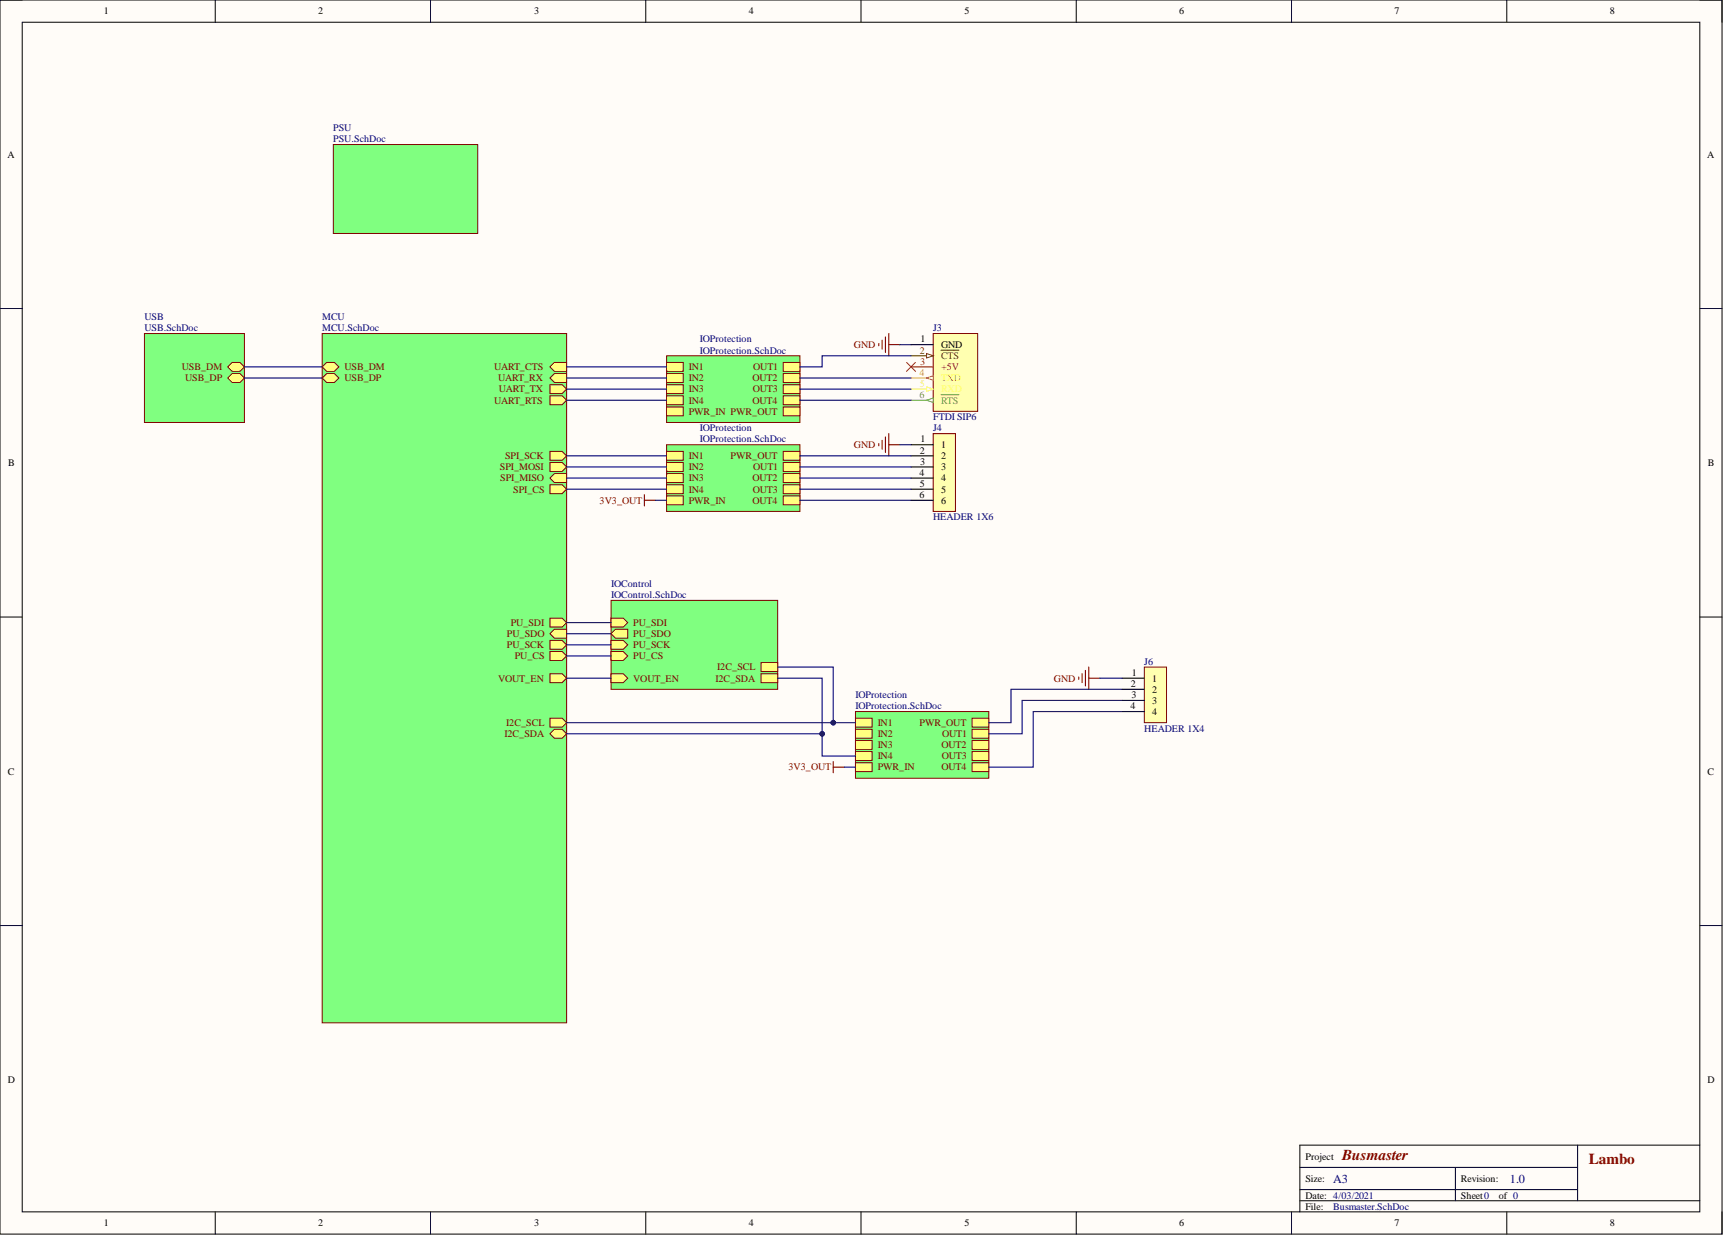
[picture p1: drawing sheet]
<svg xmlns="http://www.w3.org/2000/svg" width="393mm" height="282mm" viewBox="0 0 393 282" stroke-linecap="round" stroke-linejoin="round" font-family="sans-serif">
<defs><g id="words">
<text font-size="3.5" fill="#800000" x="306.4" y="264.7">Busmaster</text>
<text font-size="3.5" fill="#980000" x="362.7" y="265.7">Lambo</text>
<g font-size="2.8" fill="#000080">
<text x="304.4" y="269.9">A3</text>
<text x="344.7" y="269.9">1.0</text>
</g>
<g font-size="2.3">
<text x="23.7" y="3.3">1</text>
<text x="72.6" y="3.3">2</text>
<text x="121.9" y="3.3">3</text>
<text x="170.9" y="3.3">4</text>
<text x="220.2" y="3.3">5</text>
<text x="269.2" y="3.3">6</text>
<text x="318.4" y="3.3">7</text>
<text x="367.5" y="3.3">8</text>
<text x="1.7" y="35.9">A</text>
<text x="389.7" y="35.9">A</text>
<text x="210.2" y="78.2">1</text>
<text x="214.8" y="79.4">GND</text>
<text x="210.2" y="101">1</text>
<text x="1.9" y="106.4">B</text>
<text x="210" y="103.5">2</text>
<text x="210.1" y="106.1">3</text>
<text x="214.8" y="102.3">1</text>
<text x="214.8" y="104.8">2</text>
<text x="214.8" y="107.3">3</text>
<text x="389.9" y="106.4">B</text>
<text x="209.9" y="108.6">4</text>
<text x="209.9" y="113.7">6</text>
<text x="210" y="111.1">5</text>
<text x="214.8" y="109.9">4</text>
<text x="214.8" y="112.4">5</text>
<text x="214.8" y="114.9">6</text>
<text x="258.4" y="154.3">1</text>
<text x="263" y="155.5">1</text>
<text x="258.1" y="161.9">4</text>
<text x="258.2" y="156.8">2</text>
<text x="258.3" y="159.4">3</text>
<text x="263" y="158.1">2</text>
<text x="263" y="160.6">3</text>
<text x="263" y="163.2">4</text>
<text x="1.8" y="176.8">C</text>
<text x="389.8" y="176.8">C</text>
<text x="1.8" y="247.2">D</text>
<text x="389.8" y="247.2">D</text>
<text x="298" y="264.7">Project</text>
<text x="298" y="269.7">Size:</text>
<text x="333.5" y="269.7">Revision:</text>
<text x="298" y="273.5">Date: 4/03/2021</text>
<text x="333.5" y="273.5">Sheet0</text>
<text x="342.1" y="273.5">of 0</text>
<text x="23.7" y="279.9">1</text>
<text x="72.6" y="279.9">2</text>
<text x="121.9" y="279.9">3</text>
<text x="170.9" y="279.9">4</text>
<text x="220.2" y="279.9">5</text>
<text x="269.2" y="279.9">6</text>
<text x="298" y="276.1">File:</text>
<text x="318.4" y="279.9">7</text>
<text x="367.5" y="279.9">8</text>
</g>
<g font-size="2.3" fill="#000080">
<text x="76.1" y="29.9">PSU</text>
<text x="76.1" y="32.5">PSU.SchDoc</text>
<text x="33" y="73.1">USB</text>
<text x="33" y="75.6">USB.SchDoc</text>
<text x="73.6" y="73.1">MCU</text>
<text x="73.6" y="75.6">MCU.SchDoc</text>
<text x="213" y="75.6">J3</text>
<text x="159.8" y="78.2">IOProtection</text>
<text x="159.8" y="80.7">IOProtection.SchDoc</text>
<text x="213" y="95.9">FTDI SIP6</text>
<text x="159.8" y="98.5">IOProtection</text>
<text x="159.8" y="101">IOProtection.SchDoc</text>
<text x="213" y="98.5">J4</text>
<text x="213" y="118.8">HEADER 1X6</text>
<text x="139.5" y="134">IOControl</text>
<text x="139.5" y="136.5">IOControl.SchDoc</text>
<text x="261.2" y="151.7">J6</text>
<text x="195.3" y="159.4">IOProtection</text>
<text x="195.3" y="161.9">IOProtection.SchDoc</text>
<text x="261.2" y="167">HEADER 1X4</text>
<text x="304.4" y="276.1">Busmaster.SchDoc</text>
</g>
<g font-size="2.3" fill="#800000">
<text x="195" y="79.4">GND</text>
<text x="41.5" y="84.5">USB_DM</text>
<text x="42.3" y="87">USB_DP</text>
<text x="78.6" y="84.5">USB_DM</text>
<text x="78.6" y="87">USB_DP</text>
<text x="112.8" y="84.5">UART_CTS</text>
<text x="113.7" y="87">UART_RX</text>
<text x="113.9" y="89.6">UART_TX</text>
<text x="157.3" y="87">IN2</text>
<text x="157.3" y="84.5">IN1</text>
<text x="157.3" y="89.6">IN3</text>
<text x="171.8" y="87">OUT2</text>
<text x="171.9" y="89.6">OUT3</text>
<text x="172" y="84.5">OUT1</text>
<text x="112.8" y="92.1">UART_RTS</text>
<text x="157.3" y="92.1">IN4</text>
<text x="157.3" y="94.6">PWR_IN PWR_OUT</text>
<text x="171.8" y="92.1">OUT4</text>
<text x="114.1" y="107.3">SPI_MOSI</text>
<text x="115.3" y="104.8">SPI_SCK</text>
<text x="157.3" y="107.3">IN2</text>
<text x="157.3" y="104.8">IN1</text>
<text x="166.8" y="104.8">PWR_OUT</text>
<text x="172" y="107.3">OUT1</text>
<text x="195" y="102.3">GND</text>
<text x="114.2" y="109.9">SPI_MISO</text>
<text x="117.2" y="112.4">SPI_CS</text>
<text x="157.3" y="109.9">IN3</text>
<text x="157.3" y="112.4">IN4</text>
<text x="171.8" y="109.9">OUT2</text>
<text x="171.9" y="112.4">OUT3</text>
<text x="136.9" y="114.9">3V3_OUT</text>
<text x="157.3" y="114.9">PWR_IN</text>
<text x="171.8" y="114.9">OUT4</text>
<text x="116.6" y="142.9">PU_SDI</text>
<text x="144.6" y="142.9">PU_SDI</text>
<text x="115.7" y="145.4">PU_SDO</text>
<text x="115.7" y="147.9">PU_SCK</text>
<text x="144.6" y="145.4">PU_SDO</text>
<text x="144.6" y="147.9">PU_SCK</text>
<text x="113.7" y="155.5">VOUT_EN</text>
<text x="117.5" y="150.5">PU_CS</text>
<text x="144.6" y="155.5">VOUT_EN</text>
<text x="144.6" y="150.5">PU_CS</text>
<text x="163.3" y="155.5">I2C_SDA</text>
<text x="163.8" y="153">I2C_SCL</text>
<text x="240.6" y="155.5">GND</text>
<text x="115.6" y="165.7">I2C_SCL</text>
<text x="200.4" y="165.7">IN1</text>
<text x="209.9" y="165.7">PWR_OUT</text>
<text x="115.1" y="168.2">I2C_SDA</text>
<text x="200.4" y="168.2">IN2</text>
<text x="200.4" y="170.8">IN3</text>
<text x="200.4" y="173.3">IN4</text>
<text x="214.9" y="170.8">OUT2</text>
<text x="215" y="173.3">OUT3</text>
<text x="215.1" y="168.2">OUT1</text>
<text x="180" y="175.8">3V3_OUT</text>
<text x="200.4" y="175.8">PWR_IN</text>
<text x="214.9" y="175.8">OUT4</text>
</g>
<g font-size="2.3" fill="#783f04">
<text x="210" y="80.7">2</text>
<text x="214.8" y="82">CTS</text>
</g>
<g font-size="2.3" fill="#f00">
<text x="210.1" y="83.2">3</text>
<text x="214.8" y="84.5">+5V</text>
</g>
<g font-size="2.3" fill="#f90">
<text x="209.9" y="85.8">4</text>
<text x="214.8" y="87">TXD</text>
</g>
<g font-size="2.3" fill="#ffe666">
<text x="210" y="88.3">5</text>
<text x="214.8" y="89.6">RXD</text>
</g>
<g font-size="2.3" fill="#6aa84f">
<text x="209.9" y="90.8">6</text>
<text x="214.8" y="92.1">RTS</text>
</g>
</g></defs>
<path d="M0 0h393.1v281.7h-393.1z" fill-rule="evenodd" fill="#fffcf8"/>
<path d="M0 0h393.1v281.7h-393.1z" fill="none" stroke="#000" stroke-width=".23"/>
<path d="M5.1 5.1h383v271.5h-383z" fill-rule="evenodd" fill="#fffcf8"/>
<g fill="none" stroke="#000" stroke-width=".23">
<path d="M0 0h5.1M5.1 5.1h383v271.5h-383zM49.1 0v5.1M98.3 0v5.1M147.4 0v5.1M196.6 0v5.1M245.7 0v5.1M294.8 0v5.1M344 0v5.1M388.1 0h5v5.1M0 70.4h5.1M388.1 70.4h5"/>
<path d="M0 140.8h5.1M388.1 140.8h5M0 211.2h5.1M388.1 211.2h5M49.1 276.6v5.1M98.3 276.6v5.1M147.4 276.6v5.1M196.6 276.6v5.1M245.7 276.6v5.1M294.8 276.6v5.1M296.7 266.4h63.5M296.7 274.1h91.4"/>
<path d="M296.7 271.5h63.5M332.3 266.4v7.7M344 276.6v5.1M360.2 261.4v12.7M388.1 261.4h-91.4v15.2M393.1 276.6v5.1"/>
</g>
<path d="M73.6 76.1h55.8v157.4h-55.8z" fill-rule="evenodd" fill="#80ff80"/>
<path d="M73.6 76.1h55.8v157.4h-55.8z" fill="none" stroke="#800000" stroke-width=".23"/>
<path d="M74.6 82.7h1.7l1.1 1-1.1 1.1h-1.7l-1-1.1z" fill-rule="evenodd" fill="#ffff80"/>
<path d="M74.6 82.7h1.7l1.1 1-1.1 1.1h-1.7l-1-1.1z" fill="none" stroke="#800000" stroke-width=".23"/>
<path d="M126.6 82.7h2.8v2.1h-2.8l-1.1-1.1z" fill-rule="evenodd" fill="#ffff80"/>
<path d="M126.6 82.7h2.8v2.1h-2.8l-1.1-1.1z" fill="none" stroke="#800000" stroke-width=".23"/>
<path d="M125.5 110.6h2.8l1.1 1.1-1.1 1h-2.8z" fill-rule="evenodd" fill="#ffff80"/>
<path d="M125.5 110.6h2.8l1.1 1.1-1.1 1h-2.8z" fill="none" stroke="#800000" stroke-width=".23"/>
<path d="M74.6 85.3h1.7l1.1 1-1.1 1h-1.7l-1-1z" fill-rule="evenodd" fill="#ffff80"/>
<path d="M74.6 85.3h1.7l1.1 1-1.1 1h-1.7l-1-1z" fill="none" stroke="#800000" stroke-width=".23"/>
<path d="M125.5 163.9h2.8l1.1 1-1.1 1.1h-2.8z" fill-rule="evenodd" fill="#ffff80"/>
<path d="M125.5 163.9h2.8l1.1 1-1.1 1.1h-2.8z" fill="none" stroke="#800000" stroke-width=".23"/>
<path d="M126.6 166.5h1.7l1.1 1-1.1 1h-1.7l-1.1-1z" fill-rule="evenodd" fill="#ffff80"/>
<path d="M126.6 166.5h1.7l1.1 1-1.1 1h-1.7l-1.1-1z" fill="none" stroke="#800000" stroke-width=".23"/>
<path d="M126.6 85.3h2.8v2h-2.8l-1.1-1z" fill-rule="evenodd" fill="#ffff80"/>
<path d="M126.6 85.3h2.8v2h-2.8l-1.1-1z" fill="none" stroke="#800000" stroke-width=".23"/>
<path d="M125.5 105.6h2.8l1.1 1-1.1 1h-2.8z" fill-rule="evenodd" fill="#ffff80"/>
<path d="M125.5 105.6h2.8l1.1 1-1.1 1h-2.8z" fill="none" stroke="#800000" stroke-width=".23"/>
<path d="M125.5 90.3h2.8l1.1 1.1-1.1 1h-2.8z" fill-rule="evenodd" fill="#ffff80"/>
<path d="M125.5 90.3h2.8l1.1 1.1-1.1 1h-2.8z" fill="none" stroke="#800000" stroke-width=".23"/>
<path d="M126.6 108.1h2.8v2h-2.8l-1.1-1z" fill-rule="evenodd" fill="#ffff80"/>
<path d="M126.6 108.1h2.8v2h-2.8l-1.1-1z" fill="none" stroke="#800000" stroke-width=".23"/>
<path d="M125.5 87.8h2.8l1.1 1-1.1 1h-2.8z" fill-rule="evenodd" fill="#ffff80"/>
<path d="M125.5 87.8h2.8l1.1 1-1.1 1h-2.8z" fill="none" stroke="#800000" stroke-width=".23"/>
<path d="M125.5 103h2.8l1.1 1-1.1 1.1h-2.8z" fill-rule="evenodd" fill="#ffff80"/>
<path d="M125.5 103h2.8l1.1 1-1.1 1.1h-2.8z" fill="none" stroke="#800000" stroke-width=".23"/>
<path d="M125.5 153.8h2.8l1.1 1-1.1 1h-2.8z" fill-rule="evenodd" fill="#ffff80"/>
<path d="M125.5 153.8h2.8l1.1 1-1.1 1h-2.8z" fill="none" stroke="#800000" stroke-width=".23"/>
<path d="M125.5 141.1h2.8l1.1 1-1.1 1h-2.8z" fill-rule="evenodd" fill="#ffff80"/>
<path d="M125.5 141.1h2.8l1.1 1-1.1 1h-2.8z" fill="none" stroke="#800000" stroke-width=".23"/>
<path d="M126.6 143.6h2.8v2.1h-2.8l-1.1-1.1z" fill-rule="evenodd" fill="#ffff80"/>
<path d="M126.6 143.6h2.8v2.1h-2.8l-1.1-1.1z" fill="none" stroke="#800000" stroke-width=".23"/>
<path d="M125.5 146.2h2.8l1.1 1-1.1 1h-2.8z" fill-rule="evenodd" fill="#ffff80"/>
<path d="M125.5 146.2h2.8l1.1 1-1.1 1h-2.8z" fill="none" stroke="#800000" stroke-width=".23"/>
<path d="M125.5 148.7h2.8l1.1 1-1.1 1h-2.8z" fill-rule="evenodd" fill="#ffff80"/>
<path d="M125.5 148.7h2.8l1.1 1-1.1 1h-2.8z" fill="none" stroke="#800000" stroke-width=".23"/>
<path d="M76.1 33h33v20.3h-33z" fill-rule="evenodd" fill="#80ff80"/>
<path d="M76.1 33h33v20.3h-33z" fill="none" stroke="#800000" stroke-width=".23"/>
<path d="M33 76.1h22.8v20.3h-22.8z" fill-rule="evenodd" fill="#80ff80"/>
<path d="M33 76.1h22.8v20.3h-22.8z" fill="none" stroke="#800000" stroke-width=".23"/>
<path d="M53 82.7h1.8l1 1-1 1.1h-1.8l-1-1.1z" fill-rule="evenodd" fill="#ffff80"/>
<path d="M53 82.7h1.8l1 1-1 1.1h-1.8l-1-1.1z" fill="none" stroke="#800000" stroke-width=".23"/>
<path d="M53 85.3h1.8l1 1-1 1h-1.8l-1-1z" fill-rule="evenodd" fill="#ffff80"/>
<path d="M53 85.3h1.8l1 1-1 1h-1.8l-1-1z" fill="none" stroke="#800000" stroke-width=".23"/>
<path d="M202.1 99.7v3.6M202.9 99v5M200.6 101.2v.6M201.4 100.5v2M202.9 101.5h2.5" fill="none" stroke="#800000" stroke-width=".25"/>
<path d="M213 99h5.1v17.7h-5.1z" fill-rule="evenodd" fill="#ffffb0"/>
<path d="M213 99h5.1v17.7h-5.1z" fill="none" stroke="#800000" stroke-width=".23"/>
<path d="M208 101.5h5M208 104h5M208 106.6h5M208 109.1h5M208 111.7h5M208 114.2h5" fill="none" stroke="#000" stroke-width=".25"/>
<path d="M152.2 81.2h30.4v15.2h-30.4z" fill-rule="evenodd" fill="#80ff80"/>
<path d="M152.2 81.2h30.4v15.2h-30.4z" fill="none" stroke="#800000" stroke-width=".23"/>
<path d="M152.2 85.3h3.8v2h-3.8z" fill-rule="evenodd" fill="#ffff80"/>
<path d="M152.2 85.3h3.8v2h-3.8z" fill="none" stroke="#800000" stroke-width=".23"/>
<path d="M178.8 90.3h3.8v2.1h-3.8z" fill-rule="evenodd" fill="#ffff80"/>
<path d="M178.8 90.3h3.8v2.1h-3.8z" fill="none" stroke="#800000" stroke-width=".23"/>
<path d="M152.2 82.7h3.8v2.1h-3.8z" fill-rule="evenodd" fill="#ffff80"/>
<path d="M152.2 82.7h3.8v2.1h-3.8z" fill="none" stroke="#800000" stroke-width=".23"/>
<path d="M178.8 82.7h3.8v2.1h-3.8z" fill-rule="evenodd" fill="#ffff80"/>
<path d="M178.8 82.7h3.8v2.1h-3.8z" fill="none" stroke="#800000" stroke-width=".23"/>
<path d="M152.2 87.8h3.8v2h-3.8z" fill-rule="evenodd" fill="#ffff80"/>
<path d="M152.2 87.8h3.8v2h-3.8z" fill="none" stroke="#800000" stroke-width=".23"/>
<path d="M152.2 90.3h3.8v2.1h-3.8z" fill-rule="evenodd" fill="#ffff80"/>
<path d="M152.2 90.3h3.8v2.1h-3.8z" fill="none" stroke="#800000" stroke-width=".23"/>
<path d="M178.8 85.3h3.8v2h-3.8z" fill-rule="evenodd" fill="#ffff80"/>
<path d="M178.8 85.3h3.8v2h-3.8z" fill="none" stroke="#800000" stroke-width=".23"/>
<path d="M178.8 87.8h3.8v2h-3.8z" fill-rule="evenodd" fill="#ffff80"/>
<path d="M178.8 87.8h3.8v2h-3.8z" fill="none" stroke="#800000" stroke-width=".23"/>
<path d="M152.2 92.9h3.8v2h-3.8z" fill-rule="evenodd" fill="#ffff80"/>
<path d="M152.2 92.9h3.8v2h-3.8z" fill="none" stroke="#800000" stroke-width=".23"/>
<path d="M178.8 92.9h3.8v2h-3.8z" fill-rule="evenodd" fill="#ffff80"/>
<path d="M178.8 92.9h3.8v2h-3.8z" fill="none" stroke="#800000" stroke-width=".23"/>
<path d="M213 76.1h10.2v17.8h-10.2z" fill-rule="evenodd" fill="#ffffb0"/>
<path d="M213 76.1h10.2v17.8h-10.2z" fill="none" stroke="#800000" stroke-width=".23"/>
<path d="M208 78.7h5" fill="none" stroke="#000" stroke-width=".25"/>
<path d="M208 81.2h5" fill="none" stroke="#783f04" stroke-width=".25"/>
<path d="M211.5 80.7l1.5 .5-1.5 .5z" fill="#f8fcff"/>
<path d="M211.5 80.7l1.5 .5-1.5 .5z" fill="none" stroke="#783f04" stroke-width=".23"/>
<path d="M214.8 79.9h4.1" fill="none" stroke="#783f04" stroke-width=".25"/>
<path d="M208 83.7h5" fill="none" stroke="#f00" stroke-width=".25"/>
<path d="M208 86.3h5" fill="none" stroke="#f90" stroke-width=".25"/>
<path d="M211.5 86.3l1.5-.5v1z" fill="#f8fcff"/>
<path d="M211.5 86.3l1.5-.5v1z" fill="none" stroke="#f90" stroke-width=".23"/>
<path d="M208 88.8h5" fill="none" stroke="#ffe666" stroke-width=".25"/>
<path d="M211.5 88.3l1.5 .5-1.5 .5z" fill="#f8fcff"/>
<path d="M211.5 88.3l1.5 .5-1.5 .5z" fill="none" stroke="#ffe666" stroke-width=".23"/>
<path d="M208 91.4h5" fill="none" stroke="#6aa84f" stroke-width=".25"/>
<path d="M211.5 91.4l1.5-.6v1.1z" fill="#f8fcff"/>
<path d="M211.5 91.4l1.5-.6v1.1z" fill="none" stroke="#6aa84f" stroke-width=".23"/>
<path d="M214.8 90.1h4.1" fill="none" stroke="#6aa84f" stroke-width=".25"/>
<path d="M200.6 78.4v.5M201.4 77.6v2.1M202.1 76.9v3.5M202.9 76.1v5.1M202.9 78.7h2.5" fill="none" stroke="#800000" stroke-width=".25"/>
<path d="M152.2 101.5h30.4v15.2h-30.4z" fill-rule="evenodd" fill="#80ff80"/>
<path d="M152.2 101.5h30.4v15.2h-30.4z" fill="none" stroke="#800000" stroke-width=".23"/>
<path d="M152.2 105.6h3.8v2h-3.8z" fill-rule="evenodd" fill="#ffff80"/>
<path d="M152.2 105.6h3.8v2h-3.8z" fill="none" stroke="#800000" stroke-width=".23"/>
<path d="M178.8 113.2h3.8v2h-3.8z" fill-rule="evenodd" fill="#ffff80"/>
<path d="M178.8 113.2h3.8v2h-3.8z" fill="none" stroke="#800000" stroke-width=".23"/>
<path d="M152.2 103h3.8v2.1h-3.8z" fill-rule="evenodd" fill="#ffff80"/>
<path d="M152.2 103h3.8v2.1h-3.8z" fill="none" stroke="#800000" stroke-width=".23"/>
<path d="M178.8 105.6h3.8v2h-3.8z" fill-rule="evenodd" fill="#ffff80"/>
<path d="M178.8 105.6h3.8v2h-3.8z" fill="none" stroke="#800000" stroke-width=".23"/>
<path d="M152.2 108.1h3.8v2h-3.8z" fill-rule="evenodd" fill="#ffff80"/>
<path d="M152.2 108.1h3.8v2h-3.8z" fill="none" stroke="#800000" stroke-width=".23"/>
<path d="M152.2 110.6h3.8v2.1h-3.8z" fill-rule="evenodd" fill="#ffff80"/>
<path d="M152.2 110.6h3.8v2.1h-3.8z" fill="none" stroke="#800000" stroke-width=".23"/>
<path d="M178.8 108.1h3.8v2h-3.8z" fill-rule="evenodd" fill="#ffff80"/>
<path d="M178.8 108.1h3.8v2h-3.8z" fill="none" stroke="#800000" stroke-width=".23"/>
<path d="M178.8 110.6h3.8v2.1h-3.8z" fill-rule="evenodd" fill="#ffff80"/>
<path d="M178.8 110.6h3.8v2.1h-3.8z" fill="none" stroke="#800000" stroke-width=".23"/>
<path d="M152.2 113.2h3.8v2h-3.8z" fill-rule="evenodd" fill="#ffff80"/>
<path d="M152.2 113.2h3.8v2h-3.8z" fill="none" stroke="#800000" stroke-width=".23"/>
<path d="M178.8 103h3.8v2.1h-3.8z" fill-rule="evenodd" fill="#ffff80"/>
<path d="M178.8 103h3.8v2.1h-3.8z" fill="none" stroke="#800000" stroke-width=".23"/>
<path d="M261.2 152.3h5.1v12.6h-5.1z" fill-rule="evenodd" fill="#ffffb0"/>
<path d="M261.2 152.3h5.1v12.6h-5.1z" fill="none" stroke="#800000" stroke-width=".23"/>
<path d="M256.2 154.8h5M256.2 157.3h5M256.2 159.9h5M256.2 162.4h5" fill="none" stroke="#000" stroke-width=".25"/>
<path d="M246.3 154.5v.5M247 153.8v2M247.8 153v3.6M248.6 152.3v5M248.6 154.8h2.5" fill="none" stroke="#800000" stroke-width=".25"/>
<path d="M195.3 162.4h30.4v15.2h-30.4z" fill-rule="evenodd" fill="#80ff80"/>
<path d="M195.3 162.4h30.4v15.2h-30.4z" fill="none" stroke="#800000" stroke-width=".23"/>
<path d="M195.3 166.5h3.8v2h-3.8z" fill-rule="evenodd" fill="#ffff80"/>
<path d="M195.3 166.5h3.8v2h-3.8z" fill="none" stroke="#800000" stroke-width=".23"/>
<path d="M221.9 174.1h3.8v2h-3.8z" fill-rule="evenodd" fill="#ffff80"/>
<path d="M221.9 174.1h3.8v2h-3.8z" fill="none" stroke="#800000" stroke-width=".23"/>
<path d="M195.3 163.9h3.8v2.1h-3.8z" fill-rule="evenodd" fill="#ffff80"/>
<path d="M195.3 163.9h3.8v2.1h-3.8z" fill="none" stroke="#800000" stroke-width=".23"/>
<path d="M221.9 166.5h3.8v2h-3.8z" fill-rule="evenodd" fill="#ffff80"/>
<path d="M221.9 166.5h3.8v2h-3.8z" fill="none" stroke="#800000" stroke-width=".23"/>
<path d="M195.3 169h3.8v2h-3.8z" fill-rule="evenodd" fill="#ffff80"/>
<path d="M195.3 169h3.8v2h-3.8z" fill="none" stroke="#800000" stroke-width=".23"/>
<path d="M195.3 171.5h3.8v2.1h-3.8z" fill-rule="evenodd" fill="#ffff80"/>
<path d="M195.3 171.5h3.8v2.1h-3.8z" fill="none" stroke="#800000" stroke-width=".23"/>
<path d="M221.9 169h3.8v2h-3.8z" fill-rule="evenodd" fill="#ffff80"/>
<path d="M221.9 169h3.8v2h-3.8z" fill="none" stroke="#800000" stroke-width=".23"/>
<path d="M221.9 171.5h3.8v2.1h-3.8z" fill-rule="evenodd" fill="#ffff80"/>
<path d="M221.9 171.5h3.8v2.1h-3.8z" fill="none" stroke="#800000" stroke-width=".23"/>
<path d="M221.9 163.9h3.8v2.1h-3.8z" fill-rule="evenodd" fill="#ffff80"/>
<path d="M221.9 163.9h3.8v2.1h-3.8z" fill="none" stroke="#800000" stroke-width=".23"/>
<path d="M195.3 174.1h3.8v2h-3.8z" fill-rule="evenodd" fill="#ffff80"/>
<path d="M195.3 174.1h3.8v2h-3.8z" fill="none" stroke="#800000" stroke-width=".23"/>
<path d="M139.5 137h38v20.3h-38z" fill-rule="evenodd" fill="#80ff80"/>
<path d="M139.5 137h38v20.3h-38z" fill="none" stroke="#800000" stroke-width=".23"/>
<path d="M139.5 153.8h2.8l1 1-1 1h-2.8z" fill-rule="evenodd" fill="#ffff80"/>
<path d="M139.5 153.8h2.8l1 1-1 1h-2.8z" fill="none" stroke="#800000" stroke-width=".23"/>
<path d="M173.7 151.2h3.8v2.1h-3.8z" fill-rule="evenodd" fill="#ffff80"/>
<path d="M173.7 151.2h3.8v2.1h-3.8z" fill="none" stroke="#800000" stroke-width=".23"/>
<path d="M173.7 153.8h3.8v2h-3.8z" fill-rule="evenodd" fill="#ffff80"/>
<path d="M173.7 153.8h3.8v2h-3.8z" fill="none" stroke="#800000" stroke-width=".23"/>
<path d="M139.5 141.1h2.8l1 1-1 1h-2.8z" fill-rule="evenodd" fill="#ffff80"/>
<path d="M139.5 141.1h2.8l1 1-1 1h-2.8z" fill="none" stroke="#800000" stroke-width=".23"/>
<path d="M140.5 143.6h2.8v2.1h-2.8l-1-1.1z" fill-rule="evenodd" fill="#ffff80"/>
<path d="M140.5 143.6h2.8v2.1h-2.8l-1-1.1z" fill="none" stroke="#800000" stroke-width=".23"/>
<path d="M139.5 148.7h2.8l1 1-1 1h-2.8z" fill-rule="evenodd" fill="#ffff80"/>
<path d="M139.5 148.7h2.8l1 1-1 1h-2.8z" fill="none" stroke="#800000" stroke-width=".23"/>
<path d="M139.5 146.2h2.8l1 1-1 1h-2.8z" fill-rule="evenodd" fill="#ffff80"/>
<path d="M139.5 146.2h2.8l1 1-1 1h-2.8z" fill="none" stroke="#800000" stroke-width=".23"/>
<path d="M147.1 112.9v2.6M147.1 114.2h2.5M190.2 173.8v2.6M190.2 175.1h2.6" fill="none" stroke="#800000" stroke-width=".25"/>
<path d="M207 82.7l2 2.1M209 82.7l-2 2.1" fill="none" stroke="#f00" stroke-width=".23"/>
<path d="M55.8 86.3h17.8M55.8 83.7h17.8M251.1 154.8h5.1M129.4 164.9h65.9" fill="none" stroke="#000080" stroke-width=".25"/>
<circle cx="190.2" cy="164.9" r=".51" fill="#000080"/>
<circle cx="190.2" cy="164.9" r=".51" fill="none" stroke="#000080" stroke-width=".23"/>
<g fill="none" stroke="#000080" stroke-width=".25">
<path d="M205.4 78.7h2.6M129.4 91.4h22.8M129.4 88.8h22.8M129.4 86.3h22.8M129.4 83.7h22.8M182.6 91.4h25.4M182.6 88.8h25.4M182.6 86.3h25.4M208 81.2h-20.3v2.5h-5.1M129.4 111.7h22.8M129.4 109.1h22.8M129.4 106.6h22.8"/>
<path d="M129.4 104h22.8M149.6 114.2h2.6M182.6 111.7h25.4M182.6 109.1h25.4M182.6 106.6h25.4M182.6 104h25.4M182.6 114.2h25.4M205.4 101.5h2.6M177.5 152.3h12.7v12.6M256.2 159.9h-22.9v7.6h-7.6M256.2 157.3h-25.4v7.6h-5.1M192.8 175.1h2.5"/>
</g>
<circle cx="190.2" cy="164.9" r=".51" fill="#000080"/>
<circle cx="190.2" cy="164.9" r=".51" fill="none" stroke="#000080" stroke-width=".23"/>
<path d="M129.4 154.8h10.1M129.4 149.7h10.1M129.4 147.2h10.1M129.4 144.6h10.1M129.4 142.1h10.1M177.5 154.8h10.2v12.7h-58.3" fill="none" stroke="#000080" stroke-width=".25"/>
<circle cx="187.7" cy="167.5" r=".51" fill="#000080"/>
<circle cx="187.7" cy="167.5" r=".51" fill="none" stroke="#000080" stroke-width=".23"/>
<path d="M187.7 167.5v5.1h7.6" fill="none" stroke="#000080" stroke-width=".25"/>
<circle cx="187.7" cy="167.5" r=".51" fill="#000080"/>
<circle cx="187.7" cy="167.5" r=".51" fill="none" stroke="#000080" stroke-width=".23"/>
<path d="M256.2 162.4h-20.3v12.7h-10.2" fill="none" stroke="#000080" stroke-width=".25"/>
<use href="#words"/>
</svg>
